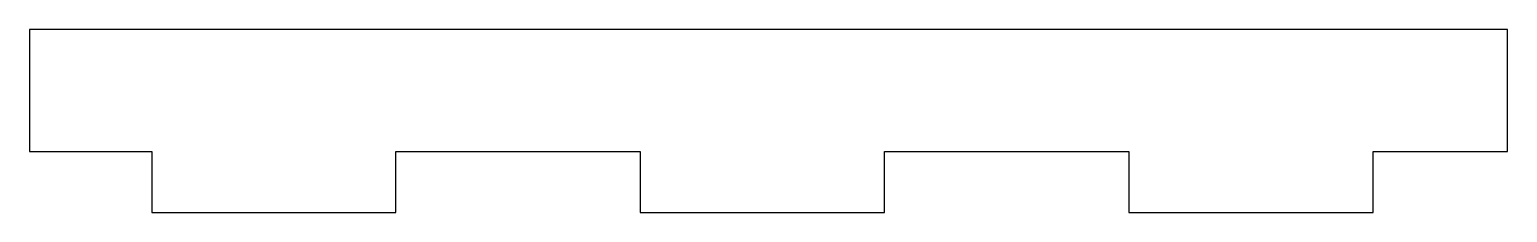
# Model space of a CAD drawing. Header units: millimetres. Extents: x 0 to 121, y -5 to 10.
import ezdxf

# ---------------------------------------------------------------- set-up
doc = ezdxf.new("R2010")
doc.units = ezdxf.units.MM

msp = doc.modelspace()

# ---------------------------------------------------------------- linework, layer by layer
msp.add_lwpolyline([(0, 0), (10, 0), (10, -5), (30, -5), (30, 0), (50, 0), (50, -5), (70, -5), (70, 0), (90, 0), (90, -5), (110, -5), (110, 0), (121, 0), (121, 10), (0, 10)], close=True)

doc.saveas('drawing.dxf')
